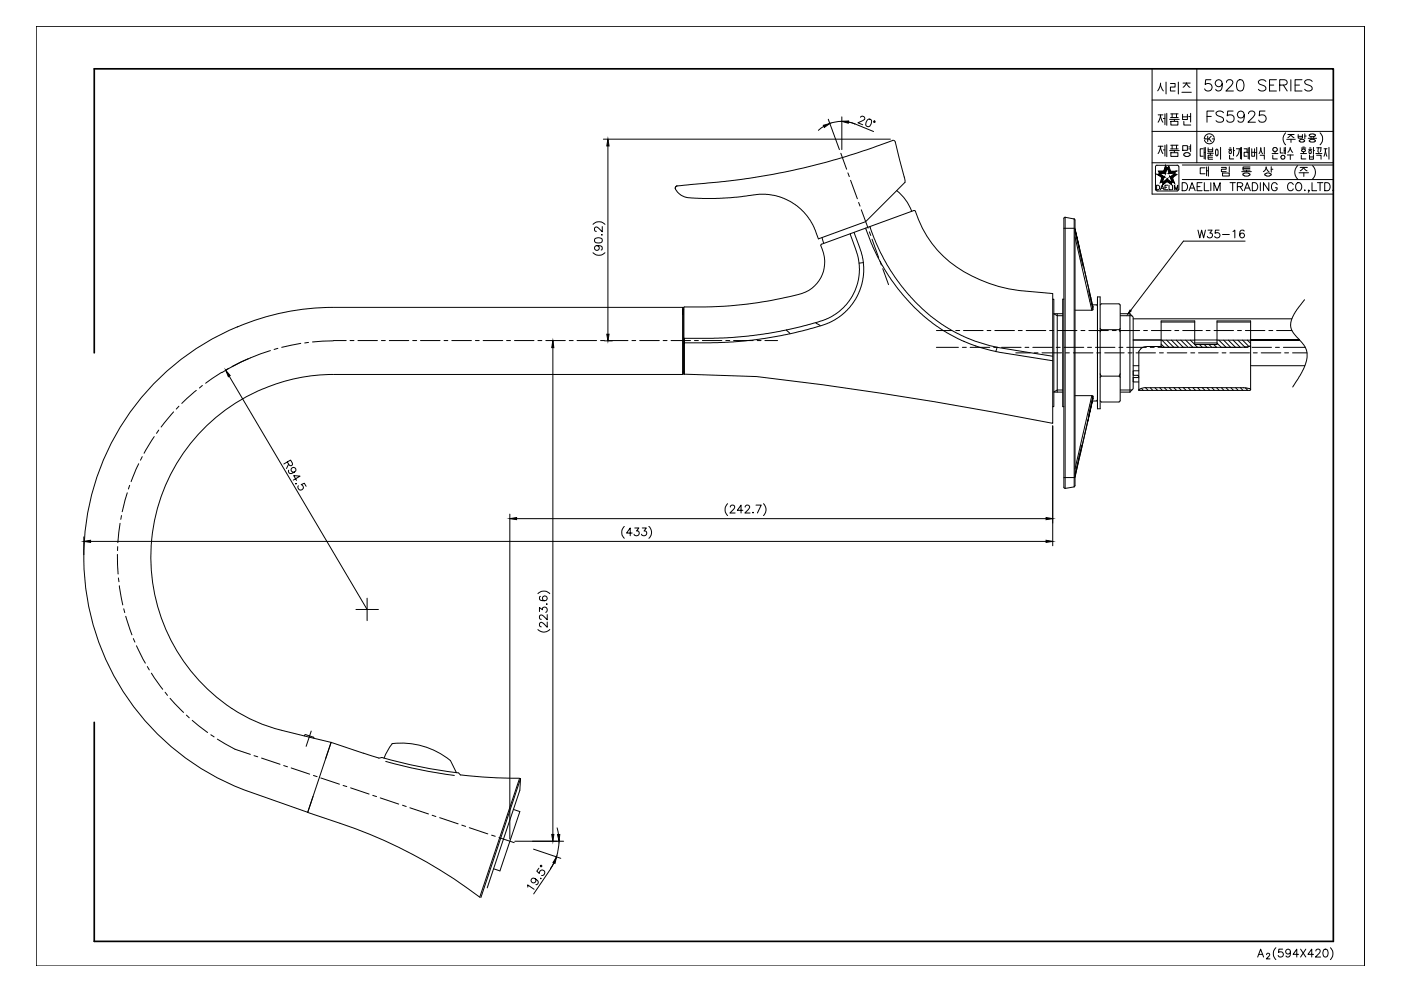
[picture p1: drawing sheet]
<svg xmlns="http://www.w3.org/2000/svg" width="420mm" height="297mm" viewBox="0 0 420 297" stroke-linecap="round" stroke-linejoin="round" font-family="sans-serif">
<!-- layer: D -->
<g fill="none" stroke="#000" stroke-width=".3">
<path d="M247 37.9l-1.6 1.2M248.4 35.7l3.3 9.1M248.9 37a10.5 10.5 0 0 1 7.5 .1l5.6 2.3M252.5 35v9.8M254.4 36.6l2 .5M258 35.2l.7-.4 .4 .2 .2 .8-2 1 1.4 .6M260.2 35.9a.71 .71 0 0 1 .8-.2 .71 .71 0 0 1 .4 .7l-.5 1.4a.76 .76 0 0 1-.8 .1 .76 .76 0 0 1-.5-.6zM347.3 34.4h1.5M348 25.3l-.8 1.9M348 25.3l.9 1.9M348 34.7l-.7 1.9M348 34.7l.7 1.9"/>
<path d="M348.1 24.9v.4M348.1 34.4v.3M348.9 35.5h.5M349.4 34.1v3.3M349.7 24.6v3.6M349.9 34v3.6M350.8 35.8h2.8M351 25h1.4v1.1h-1.4v1.2h1.4M351.1 35.2h2.2M351.1 34.1h2.2M351.1 36.4h2.2v1.1h-2.2zM351.5 34.1v1.1"/>
<path d="M352.2 35.8v.5M352.8 34.1v1.1M353.4 24.6v3.6M354.4 27.7h2.9M354.7 34.3v1.5h1.4v-1.5M354.7 35h1.4M354.8 24.9h2.1M354.8 26.2l.6-.6 .4-.7 .3 .6 .8 .7M355 36.4v1.1h2.1M356.5 34.9h.6M357.1 34v2.6M181 41.7h86"/>
<path d="M182.3 43.7v56.5M347.3 46l.7-1.9 .7 1.9M347.3 43.8h1.5M348.1 43.8v.3M348.9 44.9h.5M349.4 43.5v3.3M349.9 43.4v3.6M350.8 45.1h2.8M351.1 44.6h2.2M351.1 43.5h2.2M351.1 45.8h2.2v1.1h-2.2zM351.5 43.5v1.1"/>
<path d="M352.2 45.1v.5M352.8 43.5v1.1M354.7 43.7h1.4v1.4h-1.4zM355.1 46.2v.3l.4 .3M355.4 46.8h1.1M356.5 45.8h-.8l-.6 .3M356.5 45.8l.4 .3M356.5 44.6h.6M356.5 44h.6M356.9 46.2v.3l-.4 .3M357.1 43.4v2M361.2 41.6h.7"/>
<path d="M362.2 40.8v1.6M362.6 41.5l.6 .9M363.2 40.8l-1 1.1M363.5 41.6h.7M364.1 41.2a1.5 1.5 0 0 0-1.6-1.1 1.5 1.5 0 0 0-1.3 1.5M364.2 41.6a1.5 1.5 0 0 1-1.3 1.5 1.5 1.5 0 0 1-1.7-1.1M177.8 75.7a2.48 2.48 0 0 0 3.6 0M177.8 67.2a2.48 2.48 0 0 1 3.6 0M178.4 71.6a1.5 1.5 0 0 1 2.2 .3l-.1 .6-.3 .2h-1.5a.85 .85 0 0 1-.3-1.1zM179.1 73.6a.72 .72 0 0 1 .5 1.1 .72 .72 0 0 1-1.1 .2 .72 .72 0 0 1 .1-1.2l.5-.1a1.06 1.06 0 0 1 1.5 .9l-.3 .4M180.4 70.4h.2zM180.6 67.9v1.6l-1.1-1.1-.8-.4-.3 .3-.1 .6 .5 .5"/>
<path d="M359.3 69l.5 2.3 .6-2.3 .6 2.3 .5-2.3M362.3 69h1.2l-.7 .9a.77 .77 0 0 1 .8 .7 .77 .77 0 0 1-.7 .8 .77 .77 0 0 1-.8-.6M365.6 69h-1.1l-.1 .9a.84 .84 0 0 1 1.3 0 .84 .84 0 0 1-.2 1.2 .84 .84 0 0 1-1.2-.3M366.6 70.3h2.1M369.8 69.4l.5-.4v2.3M373.1 69.3l-.1-.2a.83 .83 0 0 0-1.1 .3 1.46 1.46 0 0 0 .5 1.9 .72 .72 0 0 0 .8-.6 .72 .72 0 0 0-.6-.8 .72 .72 0 0 0-.8 .6M373.4 72.3h-18.5l-15.8 20.8M316 94.1l1.1 .5h1.6M336 94.6h3.5M391.2 89.8l-3.1 4.3-1 2.7v1.2l.4 1.3 3.6 4.1 .6 1.3 .3 1.1-.2 2.3-.7 2.2-3.4 5.7M68.7 112.7l41.4 70M74.5 107.5l-4.1 2-3.9 2.2"/>
<path d="M165.8 102.1v148M181.3 102.2h2.4M318.7 116.9h-1.6l-1.1 .6M336 116.9h3.5M342.3 116.5l.6 .5M343.6 116.2l.7 .8M345 116.2l.7 .8M346.4 116.2l.8 .8M347.8 116.2l.8 .8M348.2 103.1l1 1M348.5 102l2.1 2.1M349.2 116.2l.8 .8"/>
<path d="M349.9 102l2.1 2.1M350.6 116.2l.8 .8M351.3 102l2.2 2.1M352 116.2l.8 .8M352.7 102l2.2 2.1M353.5 116.2l.8 .8M354.1 102l2.2 2.1M354.9 116.2l.8 .8M355.6 102l2.1 2.1M356.3 116.2l.8 .8M357 102l2.1 2.1M357.7 116.2l.8 .8"/>
<path d="M359.1 116.2l.8 .8M359.7 103.3l.9 .8M360.5 116.2l.9 .8M361.2 103.3l.8 .8M362 116.2l.8 .8M362.6 103.3l.8 .8M363.4 116.2l.8 .8M364 103.3l.9 .8M364.9 116.2l.8 .8M365 102.8l1.3 1.3M365.5 102l2.2 2.1M366.3 116.2l.8 .8"/>
<path d="M367 102l2.1 2.1M367.7 116.2l.8 .8M368.4 102l2.1 2.1M369.1 116.2l.8 .8M369.8 102l2.2 2.1M370.6 116.2l.7 .8M371.2 102l2.1 2M372 116.2l.8 .8M372.6 102l2 1.9M373.5 116.3l.7 .7M374.1 102l1 .9M86.2 138.5l.7 1 .5 .1 .3-.4-.5-1.3-2.1 1.2"/>
<path d="M86.6 139.1l-.7 1.3M315.7 127.6v36M86.6 140.9l-.1 .3a.74 .74 0 0 0 .8 .8 1.37 1.37 0 0 0 1.4-1.5 .74 .74 0 0 0-1-.3 .74 .74 0 0 0-.3 .9 .74 .74 0 0 0 .9 .4M88 143.9l2-1.2-1.9-.1 .8 1.4M88.7 144.9l.1 .2zM89.5 145.6a.83 .83 0 0 0 .3 1.2 .83 .83 0 0 0 1.1-.5 .83 .83 0 0 0-.6-1l1-.5 .5 1M152.9 154.1v97.4M154.9 155.5h158.8M187.2 157.8a2.44 2.44 0 0 0 0 3.5M189.6 159.8h-1.7l1.1-1.5v2.3M190.4 158.3h1.2l-.7 .8a.78 .78 0 0 1 .8 1.1 .78 .78 0 0 1-1.3 .3l-.3-.4M192.6 158.3h1.2l-.6 .8a.78 .78 0 0 1 .7 1.1 .78 .78 0 0 1-1.3 .3l-.2-.4"/>
<path d="M194.6 157.8a2.35 2.35 0 0 1 0 3.5M218.2 151a2.44 2.44 0 0 0 0 3.5M219 152l.4-.6h.5l.4 .5-.3 .8-1.1 1.1h1.6M222.8 153h-1.7l1.1-1.6v2.4M223.5 152l.4-.6 .7 .1 .2 .4-.3 .8-1.1 1.1h1.5M225.7 153.6h.2zM226.7 151.4h1.6l-1.2 2.4M229 151a2.44 2.44 0 0 1 0 3.5M25.1 160.9v5.4M27.2 162.3h286.5M110.1 179.3v6.7M161.3 177.9a2.44 2.44 0 0 1 3.6 0"/>
<path d="M162.1 178.7l-.2 .1a.85 .85 0 0 0 .3 1.2 1.42 1.42 0 0 0 1.9-.6 .72 .72 0 0 0-.7-.8 .72 .72 0 0 0-.7 .7 .72 .72 0 0 0 .6 .8M106.8 182.7h6.7M161.3 188.7a2.44 2.44 0 0 0 3.6 0M161.8 183.3v-1.2l.9 .7a.78 .78 0 0 1 1.1-.8 .78 .78 0 0 1 .2 1.3l-.4 .2M164 180.9v.3zM164.1 186.5v1.5l-1.1-1.1-.8-.4-.3 .3-.1 .7 .5 .4M164.1 184.2v1.6l-1.1-1.1-.8-.4-.3 .2-.1 .7 .5 .4M154.4 252.2h14.6M160 254.5l8.2 2.8M167.1 248.2l.4 1.9M167.6 252.1a14.8 14.8 0 0 1-2.5 8.3l1-1.7M158.3 265.9l-.1-.7 2 1.3"/>
<path d="M160.4 263.3a.73 .73 0 0 1 .1 1.2 .73 .73 0 0 1-1.2-.3 .73 .73 0 0 1 .7-1l.4 .1a1.1 1.1 0 0 1 .8 1.7l-.5 .1M161.6 260.2l-.6 .9 .7 .7a.84 .84 0 0 1 .7-1.1 .84 .84 0 0 1 1 .9 .84 .84 0 0 1-1 .8M162.1 263.2l.2 .2zM165.1 260.4l-5.1 7.5"/>
<circle cx="262.2" cy="36.5" r=".23"/>
<circle cx="162.3" cy="259.6" r=".23"/>
</g>
<g fill="#000" stroke="#000" stroke-width=".3">
<path d="M246.9 37.6l2-.6-1.7 1.2zM252.5 36.4l2-.1-.1 .6zM182.3 41.7l.4 2h-.7zM338.9 92.9l.3 .3-.9 .9zM67.7 111l1.3 1.6-.5 .3zM165.8 102.2l.3 2h-.6zM182 100.2h.7l-.4 2zM152.9 155.5l2-.4v.7zM313.7 155.1l2 .4-2 .3zM25.1 162.3l2.1-.4v.7zM313.7 161.9l2 .4-2 .3zM165.5 250.1h.6l-.3 2.1z"/>
<path d="M166.9 256.9l-.5 1.9-.6-.3zM167.2 250.2l.7-.1-.2 2.1z"/>
</g>
<!-- layer: 0 -->
<g fill="none" stroke="#000" stroke-width=".3">
<path d="M10.9 7.9h398.3v281.6h-398.3zM345.5 20.6v37.6h54.4M345.5 39.4h54.4M345.5 30h54.4M358.9 20.6v28.2M362 34.9h1.2M363.2 23.9h-1.6l-.2 1.4a1.19 1.19 0 0 1 1.8 0 1.19 1.19 0 0 1-.2 1.8 1.19 1.19 0 0 1-1.7-.5M364.1 33.3h-2.1v3.3M366.6 25a1.06 1.06 0 0 1-1.5 1 1.06 1.06 0 0 1-.4-1.7 1.06 1.06 0 0 1 1.7 .1 2.86 2.86 0 0 1-.4 2.7 .96 .96 0 0 1-1.4-.3M366.9 33.8a1.25 1.25 0 0 0-1.2-.6 1.25 1.25 0 0 0-1 .9l.3 .5 1.3 .5a.8 .8 0 0 1 .6 .6 .8 .8 0 0 1-.3 .8 1.62 1.62 0 0 1-1.9-.3M367.8 24.7l.1-.5 .6-.3 .9 .2a.77 .77 0 0 1 .2 1.1l-1.9 2.1h2.2M369.8 33.3h-1.6l-.2 1.4a1.18 1.18 0 0 1 1.8 0 1.18 1.18 0 0 1-.2 1.7 1.18 1.18 0 0 1-1.7-.4"/>
<path d="M371.3 24.1a1.02 1.02 0 0 1 1.6 .5 2.75 2.75 0 0 1-.3 2.5 1.09 1.09 0 0 1-1.6-.5 2.67 2.67 0 0 1 .3-2.5zM373.2 34.4a1.04 1.04 0 0 1-1.5 .9 1.04 1.04 0 0 1-.4-1.6 1.04 1.04 0 0 1 1.7 .1 3 3 0 0 1-.3 2.7 1.04 1.04 0 0 1-1.5-.3M374.4 34.1l.4-.6 .9-.2a.82 .82 0 0 1 .5 1.3l-1.9 2h2.2M379.4 33.3h-1.6l-.2 1.4a1.19 1.19 0 0 1 1.8 0 1.19 1.19 0 0 1-.2 1.8 1.19 1.19 0 0 1-1.7-.5M379.6 24.4a1.25 1.25 0 0 0-1.2-.6 1.25 1.25 0 0 0-1 .9l.3 .5 1.3 .5a.83 .83 0 0 1 .3 1.4 1.47 1.47 0 0 1-1.9-.3M380.7 25.5h1.3M382.8 23.9h-2.1v3.4h2.1M383.8 25.5l1.9-.2a.74 .74 0 0 0 0-1.2l-1.9-.2v3.4M384.9 25.5l1.1 1.8M385.6 39.8a2.48 2.48 0 0 0 0 3.6M387.1 23.9v3.4M388.4 25.5h1.3"/>
<path d="M390.5 23.9h-2.1v3.4h2.1M393.5 24.4a1.25 1.25 0 0 0-1.2-.6 1.25 1.25 0 0 0-1 .9l.3 .5 1.3 .5a.83 .83 0 0 1 .3 1.4 1.47 1.47 0 0 1-1.9-.3M395.9 39.8a2.48 2.48 0 0 1 0 3.6M345.5 48.8h54.4M346.5 56.7l.2 .4 .5 .1M346.9 55.5h.4a.74 .74 0 0 1 .5 .7 .74 .74 0 0 1-.5 .7h-.4zM347 49.5l-.5 .5v6.7M347 49.5h6M347.2 57.2h5.8M347.4 51.3h1.6l.5-1.5 .5 .6-.5 1.6h-1.7zM348 56.9l.6-1.4 .5 1.4M348.2 56.4h.7"/>
<path d="M349.4 56.1h.5M350.2 55.5h-.8v1.4h.8M350.6 55.5v1.4h.8M351.6 55.5v1.4M352.2 56.9v-1.4l.5 1.4 .5-1.4v1.4M353 49.5l.5 .5M353.5 56.7l-.5 .5M353.6 50v6.7M354.5 54.8h.8a1.29 1.29 0 0 1 .9 1.2 1.29 1.29 0 0 1-.9 1.2h-.8zM354.6 49.5h45.3M354.6 53.8h45.3M356.6 57.2l.9-2.4 .9 2.4"/>
<path d="M356.9 56.4h1.2M359 55.9h.9M360.5 54.8h-1.5v2.4h1.5M360.8 44.6h-.9v2.2h.9M361.1 44.3v3.3M361.1 45.7h.4M361.2 54.8v2.4h1.4M361.4 50.3h-1.5v1.8h1.5M361.5 44.2v3.5M361.9 50.1v2.6M361.9 51.2h.5M362.1 45.9h1.8"/>
<path d="M362.3 44.3v1.2h1.4v-1.2M362.3 44.9h1.4M362.3 47.1h1.3M362.4 50v2.8M363 45.9v.5M363.1 54.8v2.4M363.7 46.5h-1.4v1.2h1.4M364.1 57.2v-2.4l.9 2.4 .9-2.4v2.4M364.6 46.4l-.1-1.1 .4-.6a1.38 1.38 0 0 1-.1 2l-.2-.2M366 44.2v3.5M366.3 50.2h1.4v.5h-1.4v.7h1.4M366.6 51.9h2.1v.9h-2.1z"/>
<path d="M368.5 44.8h.9M368.7 50v1.6M368.7 45.2v.7M368.7 45.9h.5M368.8 46.5v1.1h1.2M368.8 44.3h.3M368.9 54.8h1.6M369.2 45.2h-.5M369.2 45.2v.7M369.7 54.8v2.4M369.9 44.2v2.5M369.9 45.1h.3"/>
<path d="M370.8 44.6h.9M371.1 55.9l1.3-.1 .3-.6-.6-.4h-1v2.4M371.7 44.6l-.4 1.6-.5 .6M371.9 55.9l.8 1.3M372 45.7h.3M372 44.3v3.3M372.3 44.2v3.5M372.4 51.4h2.9M372.8 50.5h2M372.8 52.2v.3M372.8 52.4l.4 .3M373.1 44.6h.9v1h-.9v1.2h.9"/>
<path d="M373.2 57.2l.8-2.4 1 2.4M373.5 56.4h1.1M373.8 51v.4M374 45.7h.3M374.3 44.3v3.3M374.4 52l.4 .2v.3M374.4 51.9h-.9l-.7 .2M374.7 44.2v3.5M374.8 52.4l-.7 .4-.9-.1M374.9 50.1h-2.1v.9h2.1M375.4 44.6v2.2h.8v-2.2M375.4 45.6h.8"/>
<path d="M375.6 54.8h.8a1.29 1.29 0 0 1 .8 1.2 1.29 1.29 0 0 1-.8 1.2h-.8zM376.5 45.7h.4M376.9 44.2v3.5M377.6 46l.5-1.7 .6 1.8M377.9 46.5h1.3v1.2M378 54.8v2.4M378.9 51.4l.5-.4 .3-.9 .4 .9 .5 .5M379.2 44.2v2M379.4 52.4a1.27 1.27 0 0 0 1.8 0M379.8 52l-.4 .2v.3M380.5 54.8v2.4l-1.6-2.4v2.4M380.8 52l.4 .2v.3"/>
<path d="M380.8 51.9h-1M381.2 50v1.6M381.2 50.7h.5M381.5 46h1.8M381.7 46.5v1.1h1.4M382 45.3h.7M382.1 44.3a.59 .59 0 0 0-.4 .5 .59 .59 0 0 0 .4 .6M382.4 45.5v.5M382.7 44.3h-.7M382.7 44.3a.59 .59 0 0 1 .4 .5 .59 .59 0 0 1-.4 .6M383 55.3a.87 .87 0 0 0-1-.6 .87 .87 0 0 0-.7 1v.6a.85 .85 0 0 0 .9 .9 .85 .85 0 0 0 .8-.9h-.5M383.9 44.3v1.6h.9"/>
<path d="M384.4 46.6a.59 .59 0 0 1 .9 .5 .59 .59 0 0 1-.9 .5M384.4 46.6l-.3 .5 .3 .5M385.1 45.1h.4M385.1 44.3v1.8M385.5 44.2v2M385.9 41.8h2.5M386.1 46.5h1.8M386.2 40.3h1.9M386.9 44.3l-.2 .8-.5 .5M386.9 44.3l.8 1.4M387 46.5v1.3M387.1 40.3l.9 .9"/>
<path d="M387.2 40.3l-1 .9M387.2 41.8v.9M387.8 55.3a.87 .87 0 0 0-1-.6 .87 .87 0 0 0-.6 1v.6a.87 .87 0 0 0 .7 .9 .87 .87 0 0 0 .9-.6M389 54.9a1.16 1.16 0 0 1 1.4 .5 1.16 1.16 0 0 1-.2 1.4 .89 .89 0 0 1-1 .3 .89 .89 0 0 1-.6-.8 1.31 1.31 0 0 1 .4-1.4zM389.2 49.6a2.74 2.74 0 0 0 0 4.1M389.3 40.3v1.1h1.3v-1.1M389.3 40.9h1.3M389.6 51.8h2.8M389.7 42.3l.6 .3 .9-.3M389.9 50.2h2.2M390 41.9l-.3 .2v.2M390 46h1.8"/>
<path d="M390.3 46.5v1.1h1.3M390.3 44.4h1.3M390.7 44.1h.5M390.9 41.9l.3 .4M390.9 41.8h-.9M390.9 45.5v.5M390.9 50.2l.5 .6 .6 .4M391 50.2l-1.1 1M391 51.8v1.1M391.2 57.1h.2zM391.3 40.1v1.5M391.3 40.8h.4"/>
<path d="M392.3 41.5h2.5M392.5 44.8h.9M392.6 57.1h-.3h.3l-.3 .5M392.6 45.2v.7M392.6 45.9h.6M392.7 40.4a1.14 1.14 0 0 1 1.8 .3l-.3 .2a1.01 1.01 0 0 1-1.5-.5zM392.7 42.3a1.52 1.52 0 0 0 1.7 0M392.7 42.1v.2M392.7 46.5v1.2h1.2v-1.2M392.7 47h1.2M392.8 44.3h.3M393.2 45.2h-.6"/>
<path d="M393.2 45.2v.7M393.2 41.2v.3M393.5 54.8v2.4h1.4M393.6 49.6a2.74 2.74 0 0 1 0 4.1M393.9 45.1h.3M393.9 44.2v2M394 41.2v.3M394.1 41.9l.3 .4M394.1 41.8h-.8l-.6 .3M394.6 46h1.8M394.9 46.5h1.3v1.2M394.9 44.3h.5"/>
<path d="M395.1 54.8h1.6M395.4 44.3l-.2 1.2M395.5 45.5v.5M395.5 44.3h.7M395.9 54.8v2.4M396.2 44.3l-.2 1.2M397.1 44.6h.9M397.3 54.8h.8a1.29 1.29 0 0 1 .8 1.2 1.29 1.29 0 0 1-.8 1.2h-.8zM397.5 44.9l.4 1.9M397.5 44.6l-.4 2.2M398.6 44.2v3.5M399.7 57.1h.3z"/>
<path d="M255 70l2.2 6.7 .6 3.9-.2 2.4-.4 2-.8 2.2-1.1 2.1-1.5 2-1.9 1.8-1.5 1.2-2.2 1.2-5.2 1.7-7.1 1.7M256.1 69.7l2.2 5.9 .5 2 .2 4.1-.4 3.1-1.6 4.2-2 2.9-2.5 2.4-2.2 1.6-3.9 1.7-5.5 1.5-6.4 1.5-8.9 1.4-10.4 .7-9.9 .1v-1.4M258.9 78.7l-1.3 .2M259.6 68.4l2.2 5.6 2.4 4.8 3 4.9 4.2 5.4 4.7 4.9 3.6 2.9 4.2 2.8 5.3 2.7M260.8 67.9l1.9 5 2.4 4.8 3.2 5.2 3 4 3 3.5 4.7 4.3 3.5 2.6 4.7 2.7a46.3 46.3 0 0 0 11.8 4.1M274.1 63.1l.3 .1a32.9 32.9 0 0 0 19.5 20.7 41.9 41.9 0 0 0 15.1 3.5l6.7 .6v38.9a1120 1120 0 0 0-88.8-14l-21.6-.7v-9.4h-.3M274.1 63.1l-27.7 10.1-.2 .2a10.3 10.3 0 0 1-8.2 15.2 123.6 123.6 0 0 1-32.7 3.4M205 92.1v20.1M205.2 92l-.2 .2M235.9 98.9l1 1.1M235.9 98.9l-7.1 1.3-9.6 1-13.9 .2M244.7 96.7l1.3 1"/>
<path d="M329.9 98.4l.4 .4h5.3M330.3 98.8l-.4 .7M335.9 98.4l-.3 .4 .3 .7M205 111.9l.2 .2M205 101.4h.3M289.2 102.4l3.4 1.3M292.6 103.7h.1M292.7 103.7l5.9 1.6M315.7 106.8l-16.7-2.7-.4 1.3 17.1 2.7M329.9 112l.4 .7h5.3M330.3 112.7l-.4 .4M335.9 112l-.3 .7 .3 .4"/>
<path d="M91.7 220.2l-.4 .4M91.8 220.2l2.2 .8 .2 .3M93.9 238.7l-1.6 4.8M97.6 227.4l1.7-4.9-3.5 10.5M93.2 240.8l-.1 .2M377.2 286.9l.9-2.4 .9 2.4M377.5 286.1h1.1M379.8 286.1l.3-.4 .5 .1 .2 .3-.2 .5-.8 .8h1.1M382.6 284.1a2.44 2.44 0 0 0 0 3.5M384.7 284.5h-1.2l-.1 1a.83 .83 0 0 1 1.3 0 .83 .83 0 0 1-.2 1.2 .83 .83 0 0 1-1.2-.3M387 285.3a.73 .73 0 0 1-1 .5 .73 .73 0 0 1-.3-1.1 .73 .73 0 0 1 1.2 .1l.1 .5a1.09 1.09 0 0 1-.9 1.6l-.4-.4M389.5 286.1h-1.7l1.1-1.6v2.4"/>
<path d="M390 284.5l1.6 2.4M391.6 284.5l-1.6 2.4M393.9 286.1h-1.7l1.2-1.6v2.4M394.6 285l.2-.4 .7-.1 .3 .2 .1 .5-1.4 1.7h1.6M397.1 284.6a.72 .72 0 0 1 1.1 .4 1.09 1.09 0 0 1 .1 1.3 1.09 1.09 0 0 1-1.2 .4 1.79 1.79 0 0 1 0-2.1zM399 284.1a2.44 2.44 0 0 1 0 3.5"/>
<circle cx="390.9" cy="45.1" r=".51"/>
</g>
<!-- layer: DWG -->
<g fill="none" stroke="#000" stroke-width=".3">
<path d="M202.9 55.8l-.3 .3v.5M267.6 42.1h.6l.3 .5 2.8 10.7 .1 1.3-11.8 11.8-14.2 5.2-1.6-4.2-.9-1.5-2-2.5-3.5-2.8-3-1.4-3.8-.9-2.9-.1-6.4 .9-5.5 .4-9.2-.2-1.3-.3-1.1-.5-1.6-1.8M267.7 42.1l-14.7 5-15.1 3.9-15.2 2.7-19.6 2a.66 .66 0 0 0-.5 1M268.9 57.1a14 14 0 0 1 4.5 6.2M246.5 71.2l.5 1.7M319.1 68.4h3.3M319.4 65.1l-.3 .4v80.5l.3 .4M319.4 65.1l2.7 .5v80.3l-2.7 .5zM322.1 65.6l.3 .3v79.7l-.3 .3M322.4 71l5 22M322.4 68.6l5.4 23.4zM322.4 69.4l2.4 10.4"/>
<path d="M71.3 97.9a74.7 74.7 0 0 0-46.2 69.9 74.7 74.7 0 0 0 47.8 68.8M100 92.1a73.4 73.4 0 0 0-28.8 5.9M100.1 92.1h104.6v2.1M205 92.9h-.3v19.3h-104.6M315.7 89.7h.3v32.2h-.3M316 94h2.7M317.1 94v23.5M319.1 89.7h-.4v32.2h.4M322.4 93h5M326.5 87.2l1.3 5.6M327.6 91.4h1.2l.3 .3M327.8 92h.1"/>
<path d="M327.8 92v.9l-.4 .1M329.1 89h.8v33.5h-.8zM329.9 91.4l.4-.3h5.3l.3 .3v28.8l-.3 .3h-5.3l-.4-.3M336 94h2.9M338.9 94l.9 1.1v21.4l-.9 1M338.9 94v23.5M339.8 95.6h47.6M348.2 96.5h10.1M365 96.5h10.1M79 116.5a54.6 54.6 0 0 0-9.5 95.9M100 112.2a53.3 53.3 0 0 0-20.9 4.3M204.7 111.5h.3"/>
<path d="M316 117.5h2.7M322.4 118.6h5M327.4 118.6l-5 21.9M327.4 118.6l.4 .1M327.8 119.5l-1.6 7zM327.8 119.5v-.8l-1.3 5.6M327.8 119.5h.1M329.1 119.8l-.3 .4h-1.2M336 117.5h2.9M339.8 101.9h8.4M339.8 109.6h1.7M341.2 112.5l.3 .3-.3 .3"/>
<path d="M341.2 113.2h-1.4v1.2l1.7 .1M341.5 111.1l-1.7 .1v1.3h1.4M341.6 116.8l-.1 .2M341.9 116.6l-.3 .2M348.2 103.9v-7.7h10.1v7.1h6.7v-7.1h10.1l-.1 20.6-.2 .2M348.2 102h10.1M348.5 104.1l-.3-.4-4.3 .2a2.53 2.53 0 0 0-2.4 1.4v11.7h33.3M348.6 104.1h23.9M358.3 101.9h6.7M358.3 102.8h6.7M365 102h10.1M372.9 116.2l1 .1"/>
<path d="M372.9 116.2h-29.2l-1.8 .4M373.6 104l-1.1 .1M374 116.3l.8 .2M374.8 116.4l.2 .3M374.8 103.8l-1.2 .2M375 103.5l-.2 .3M375.1 101.9h14.6h-14.6M375.1 109.6h16.2M324.4 133.4l-2 8.8M326.2 126.5l-3.8 16.4zM319.1 143.1h3.3M69.5 212.3a47 47 0 0 0 15 6.6l14.8 3.6 9.7 3.3"/>
<path d="M72.9 236.7l19.4 6.8M95.8 233l-3.5 10.5a168.7 168.7 0 0 1 35.7 14.9 143 143 0 0 1 15.9 10.5l11.9-35.6 .3 .1M109 225.7l4.6 1.5M114.5 227l12.2 3 10.8 1.7M114.5 227l-.9 .3M115.7 228.2l10.2 2.5 10.4 1.7M117.6 222.9a23.4 23.4 0 0 1 17.4 5M117.6 222.9l-1.2 1.8-1.2 2.6M135.1 227.9l1.8 3.7M137.6 231.7l.5 .6 4 .4 6.9 .4 6.8 .2M156.1 233.4l-.2 3.5-9.8 29.2M156.1 233.4l-11.9 35.6"/>
<path d="M154 242.6l1.9 .7-6 17.7-1.9-.6"/>
</g>
<!-- layer: CL -->
<g fill="none" stroke="#000" stroke-width=".3">
<path d="M280.8 99.1h4.6M286.6 99.1h1.2M289 99.1h5.8M296 99.1h1.2M298.4 99.1h5.8M305.4 99.1h1.2M307.7 99.1h5.9M314.8 99.1h1.2M317.1 99.1h5.9M324.2 99.1h1.2M326.5 99.1h5.9M333.6 99.1h1.2"/>
<path d="M335.9 99.1h5.9M343 99.1h1.1M345.3 99.1h5.9M352.3 99.1h1.2M354.7 99.1h5.9M361.7 99.1h1.2M364.1 99.1h5.8M371.1 99.1h1.2M373.5 99.1h5.8M380.5 99.1h1.2M382.8 99.1h4.7M58.9 117l-4.4 3.9"/>
<path d="M60.7 115.5l-.9 .8M66.5 111.6l-4.8 3.3M68.6 110.4l-1.1 .6M81.1 105.1a69.5 69.5 0 0 0-11.5 4.8M83.3 104.4l-1.1 .3M90.2 102.9l-5.7 1.2M92.5 102.6l-1.1 .2M100 102.2l-6.3 .3M100 102.1h3.8M105 102.1h1.2M107.3 102.1h5.9M114.4 102.1h1.2"/>
<path d="M116.7 102.1h5.9M123.8 102.1h1.2M126.1 102.1h5.9M133.2 102.1h1.1M135.5 102.1h5.9M142.6 102.1h1.1M144.9 102.1h5.9M151.9 102.1h1.2M154.3 102.1h5.8M161.3 102.1h1.2M163.7 102.1h5.8M170.7 102.1h1.2"/>
<path d="M173 102.1h5.9M180.1 102.1h1.2M182.4 102.1h5.9M189.5 102.1h1.2M191.8 102.1h5.9M198.9 102.1h1.2M201.2 102.1h5.9M208.3 102.1h1.2M210.6 102.1h5.9M217.7 102.1h1.1M220 102.1h5.9M227.1 102.1h1.1"/>
<path d="M229.4 102.1h3.8M280.8 104.1h6.6M288.6 104.1h1.2M290.9 104.1h5.9M298 104.1h1.2M300.3 104.1h5.9M304.6 105.8h4.4M307.4 104.1h1.2M309.7 104.1h5.9M310.2 105.8h1.1M312.5 105.8h5.9M316.8 104.1h1.2"/>
<path d="M319.1 104.1h5.9M319.6 105.8h1.1M321.9 105.8h5.9M326.2 104.1h1.1M328.5 104.1h5.9M328.9 105.8h1.2M331.3 105.8h5.8M335.6 104.1h1.1M337.9 104.1h5.9M338.3 105.8h1.2M340.7 105.8h5.8M345 104.1h1.1"/>
<path d="M347.3 104.1h5.9M347.7 105.8h1.2M350 105.8h5.9M354.4 104.1h1.1M356.7 104.1h5.9M357.1 105.8h1.2M359.4 105.8h5.9M363.7 104.1h1.2M366.1 104.1h5.9M366.5 105.8h1.2M368.8 105.8h5.9M373.1 104.1h1.2"/>
<path d="M375.5 104.1h5.8M375.9 105.8h1.1M378.2 105.8h5.9M382.5 104.1h1.2M384.9 104.1h6.5M385.3 105.8h1.1M387.6 105.8h4.4M41.6 139l-2.3 5.4M42.7 136.9l-.6 1M46.3 130.9l-3.1 5M47.6 128.9l-.7 1M52.1 123.5l-3.8 4.5"/>
<path d="M53.7 121.8l-.8 .8M36 156.9l-.7 5.8M36.4 154.5l-.2 1.2M38.2 147.7l-1.6 5.7M38.9 145.5l-.4 1.1M35.2 166.2l.2 5.9M35.3 163.8l-.1 1.2M35.5 173.2l.2 1.2M35.8 175.6l1 5.7M37.1 182.5l.3 1.1M37.7 184.7l1.9 5.6M40 191.4l.5 1.1"/>
<path d="M40.9 193.6l2.7 5.2M44.2 199.8l.6 1M45.4 201.8l3.4 4.8M49.5 207.5l.7 .9M51 209.3l4.1 4.2M55.9 214.3l.9 .9M57.6 215.9l4.7 3.7M93.3 219.1l-1.5 4.6M63.2 220.2l1 .7M65.2 221.5l5.3 3.1 4.6 1.5M76.2 226.5l1.1 .3M78.4 227.2l5.6 1.9"/>
<path d="M85.1 229.5l1.1 .3M87.3 230.2l5.6 1.8M94 232.4l1.1 .4M96.2 233.2l5.6 1.8M102.9 235.4l1.1 .4M105.1 236.1l5.6 1.9M111.8 238.4l1.1 .4M114 239.2l5.6 1.8M120.7 241.4l1.1 .3M122.9 242.1l5.6 1.9M129.6 244.4l1.1 .3M131.9 245.1l5.5 1.8"/>
<path d="M138.5 247.3l1.1 .4M140.7 248.1l5.6 1.9M147.4 250.3l1.1 .4M149.6 251.1l4.6 1.5"/>
</g>
<!-- layer: W -->
<path d="M252.2 45.9l1.7 4.8M254.3 51.8l.4 1.1M255.1 54l2 5.6M257.5 60.7l.4 1.1M258.3 62.9l2 5.5M260.7 69.5l.4 1.1M261.5 71.7l2 5.5M263.9 78.3l.4 1.1M264.7 80.5l1.8 4.8" fill="none" stroke="#000" stroke-width=".3"/>
<!-- layer: TXT -->
<path d="M28.3 105.8v-85.2h371.6v261.6h-371.6v-65.7" fill="none" stroke="#000" stroke-width=".51"/>
<!-- layer: 0 -->
<g fill="#000" stroke="#000" stroke-width=".3">
<path d="M347.4 51.3h1.6l-1.2 .7zM347.8 52h1.7l-.5-.7z"/>
<path d="M348.4 53.2l.2 1.3-.7 .3zM348.4 53.2l.2 1.3 .6-1.5z"/>
<path d="M347.1 52.3l2.1 .7-.8 .2zM347.1 52.3l2.1 .7-1.4-1z"/>
<path d="M349.5 49.8v2.2l-.5-.7zM349.5 49.8v2.2l.5-1.6z"/>
<path d="M350 53.7v.7l-1.3 1zM348.7 54.6v.8l1.3-1.7z"/>
<path d="M350.5 49.8l.6 1.5-1-.9zM350.1 50.4l.5 1.6 .5-.7z"/>
<path d="M351.1 51.3h1.6l-2.1 .7zM350.6 52h1.6l.5-.7z"/>
<path d="M350 54.4l1.4 .2v.8zM350 53.7v.7l1.4 .2z"/>
<path d="M350.9 53l.7 .2 .6 1.6zM350.9 53l.5 1.5 .8 .3z"/>
<path d="M352.2 52l.8 .3-1.4 .9zM350.9 53l.7 .2 .6-1.2z"/>
</g>
</svg>
